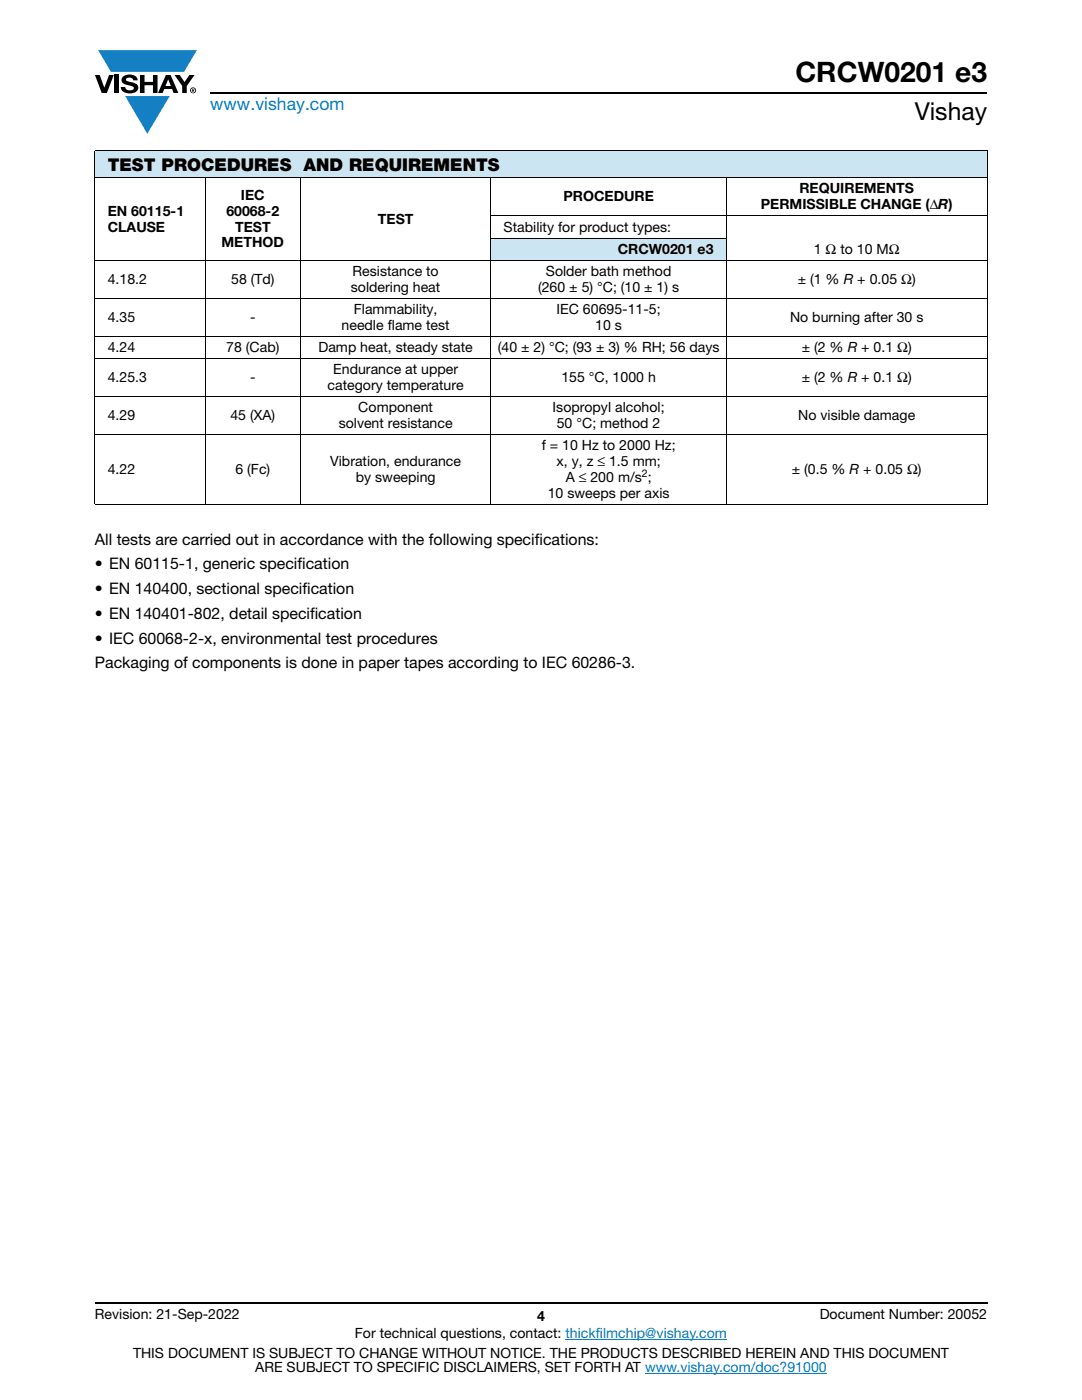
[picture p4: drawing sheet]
<svg xmlns="http://www.w3.org/2000/svg" width="216mm" height="279mm" viewBox="0 0 216 279" stroke-linecap="round" stroke-linejoin="round" font-family="sans-serif">
<defs><g id="words">
<text font-size="5.6" x="158.7" y="16.4">CRCW0201 e3</text>
<text font-size="4.9" x="182.5" y="24">Vishay</text>
<text font-size="3.5" fill="#007ec4" x="42" y="21.9">www.vishay.com</text>
<text font-size="3.5" x="21.5" y="34.1">TEST PROCEDURES AND REQUIREMENTS</text>
<g font-size="3.2">
<text x="18.9" y="108.7">All tests are carried out in accordance with the following specifications:</text>
<text x="18.9" y="113.6">• EN 60115-1, generic specification</text>
<text x="18.9" y="118.6">• EN 140400, sectional specification</text>
<text x="18.9" y="123.5">• EN 140401-802, detail specification</text>
<text x="18.9" y="128.5">• IEC 60068-2-x, environmental test procedures</text>
<text x="18.9" y="133.4">Packaging of components is done in paper tapes according to IEC 60286-3.</text>
</g>
<g font-size="2.8">
<text x="48.1" y="39.9">IEC</text>
<text x="112.4" y="40.2">PROCEDURE</text>
<text x="151.8" y="41.8">PERMISSIBLE CHANGE (ΔR)</text>
<text x="159.5" y="38.6">REQUIREMENTS</text>
<text x="21.5" y="43">EN 60115-1</text>
<text x="21.5" y="46.2">CLAUSE</text>
<text x="45.2" y="43">60068-2</text>
<text x="46.9" y="46.2">TEST</text>
<text x="75.4" y="44.6">TEST</text>
<text x="100.5" y="46.2">Stability for product types:</text>
<text x="44.2" y="49.4">METHOD</text>
<text x="123.3" y="50.6">CRCW0201 e3</text>
<text x="162.4" y="50.6">1 Ω to 10 MΩ</text>
<text x="21.5" y="56.6">4.18.2</text>
<text x="46.1" y="56.6">58 (Td)</text>
<text x="70" y="58.2">soldering heat</text>
<text x="70.4" y="55">Resistance to</text>
<text x="107.4" y="58.2">(260 ± 5) °C; (10 ± 1) s</text>
<text x="108.9" y="55">Solder bath method</text>
<text x="159.2" y="56.6">± (1 % R + 0.05 Ω)</text>
<text x="21.5" y="64.2">4.35</text>
<text x="49.9" y="64.2">-</text>
<text x="68.2" y="65.8">needle flame test</text>
<text x="70.6" y="62.6">Flammability,</text>
<text x="111" y="62.6">IEC 60695-11-5;</text>
<text x="118.8" y="65.8">10 s</text>
<text x="157.6" y="64.2">No burning after 30 s</text>
<text x="21.5" y="70.2">4.24</text>
<text x="45.2" y="70.2">78 (Cab)</text>
<text x="63.6" y="70.2">Damp heat, steady state</text>
<text x="99.3" y="70.2">(40 ± 2) °C; (93 ± 3) % RH; 56 days</text>
<text x="160" y="70.2">± (2 % R + 0.1 Ω)</text>
<text x="21.5" y="76.2">4.25.3</text>
<text x="49.9" y="76.2">-</text>
<text x="65.4" y="77.8">category temperature</text>
<text x="66.5" y="74.6">Endurance at upper</text>
<text x="112" y="76.2">155 °C, 1000 h</text>
<text x="160" y="76.2">± (2 % R + 0.1 Ω)</text>
<text x="21.5" y="83.8">4.29</text>
<text x="46" y="83.8">45 (XA)</text>
<text x="71.5" y="82.2">Component</text>
<text x="110.3" y="82.2">Isopropyl alcohol;</text>
<text x="159.3" y="83.8">No visible damage</text>
<text x="67.6" y="85.4">solvent resistance</text>
<text x="108.1" y="89.8">f = 10 Hz to 2000 Hz;</text>
<text x="111.1" y="85.4">50 °C; method 2</text>
<text x="21.5" y="94.5">4.22</text>
<text x="47" y="94.5">6 (Fc)</text>
<text x="65.9" y="92.9">Vibration, endurance</text>
<text x="111.1" y="92.9">x, y, z ≤ 1.5 mm;</text>
<text x="158" y="94.5">± (0.5 % R + 0.05 Ω)</text>
<text x="71" y="96.1">by sweeping</text>
<text x="109.3" y="99.3">10 sweeps per axis</text>
<text x="112.9" y="96.1">A ≤ 200 m/s ;</text>
<text x="18.9" y="263.3">Revision: 21-Sep-2022</text>
<text x="107.2" y="263.6">4</text>
<text x="163.6" y="263.3">Document Number: 20052</text>
<text x="70.8" y="267.1">For technical questions, contact: thickfilmchip@vishay.com</text>
<text x="26.5" y="271">THIS DOCUMENT IS SUBJECT TO CHANGE WITHOUT NOTICE. THE PRODUCTS DESCRIBED HEREIN AND THIS DOCUMENT</text>
<text x="50.9" y="273.8">ARE SUBJECT TO SPECIFIC DISCLAIMERS, SET FORTH AT www.vishay.com/doc?91000</text>
</g>
<text font-size="2.1" x="128.1" y="95.3">2</text>
</g></defs>
<g fill="#147fc3">
<path d="M19.6 10h19.7l-2.6 4.3h-1.1h-13.5z"/>
<path d="M25 19.2h8.9l-4.5 7.5z"/>
</g>
<g fill="#000">
<path d="M18.9 15h1l.9 2.5 1-2.5h.9l-1.4 3.6h-1zM22.9 15h.9v3.6h-.9zM24.6 15.3a2.1 2.1 0 0 1 2.8 .3l.1 .4h-.9a.79 .79 0 0 0-.7-.5 .79 .79 0 0 0-.8 .4l.3 .3 1 .2a1.08 1.08 0 0 1 1.2 1.1 1.08 1.08 0 0 1-1.1 1.1 1.73 1.73 0 0 1-2.4-1.2h.9a.96 .96 0 0 0 .8 .6 .96 .96 0 0 0 .9-.4 1.31 1.31 0 0 0-1.2-.6 1.03 1.03 0 0 1-1.1-.6 1.03 1.03 0 0 1 .2-1.1zM27.9 15h.9v1.3h1.7v-1.3h.9v3.6h-.9v-1.6h-1.7v1.6h-.9zM34.8 15h1.1l.9 1.4 1-1.4h1l-1.5 2.2v1.4h-.9v-1.4z"/>
<path d="M33.6 15.8l.5 1.4h-1.1zM33.1 15l-1.6 3.6h1l.3-.8h1.5l.3 .8h1l-1.6-3.6z"/>
<path d="M38.4 17.8h.2v.2h-.2zM38.3 17.7v.7h.1v-.3l.4 .3-.2-.3 .2-.2-.1-.2z"/>
<path d="M38.1 18a.46 .46 0 0 1 .9 0 .46 .46 0 0 1-.9 0zM37.9 18a.6 .6 0 0 0 1.2 0 .6 .6 0 0 0-1.2 0z"/>
</g>
<path d="M42 18.6h155M18.9 260h178.1" fill="none" stroke="#000" stroke-width=".36"/>
<path d="M112.8 267.3h32.3M128.7 274h36.3" fill="none" stroke="#007ec4" stroke-width=".2"/>
<g fill="#cce5f3">
<path d="M18.9 30h178.1v5.5h-178.1z"/>
<path d="M98 47.5h46.9v4.4h-46.9z"/>
</g>
<g fill="none" stroke="#000" stroke-width=".2">
<path d="M18.9 30h178.1M18.9 35.5h178.1M18.9 30.1v70.4M41 35.4v65.3M59.9 35.4v65.3M98 35.4v65.3M144.9 35.4v65.3M197 30.1v70.4M18.9 51.9h178.1M18.9 59.5h178.1M97.9 43.1h99.1M97.9 47.5h47.1"/>
<path d="M18.9 67.1h178.1M18.9 71.5h178.1M18.9 79.1h178.1M18.9 86.7h178.1M18.9 100.6h178.1"/>
</g>
<use href="#words"/>
</svg>
